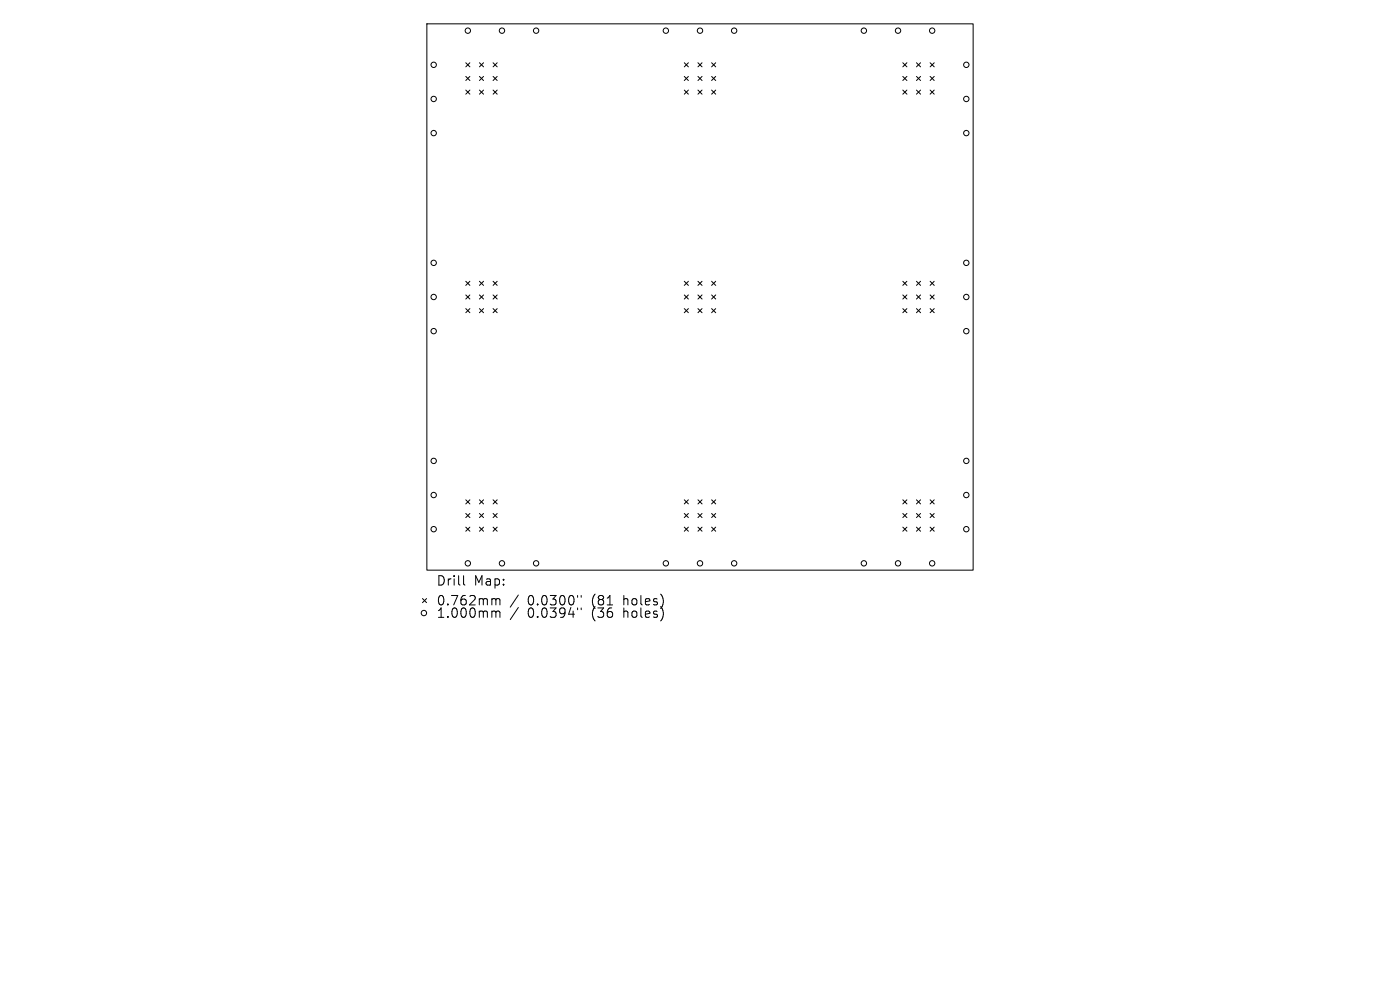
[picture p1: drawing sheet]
<svg xmlns="http://www.w3.org/2000/svg" width="297mm" height="210mm" viewBox="0 0 297 210" stroke-linecap="round" stroke-linejoin="round" font-family="sans-serif">
<defs><g id="words">
<g font-size="2.8">
<text x="92.5" y="124.5">Drill</text>
<text x="100.5" y="124.5">Map:</text>
<text x="92.5" y="128.7">0.762mm</text>
<text x="92.5" y="131.3">1.000mm</text>
<text x="111.9" y="128.7">0.0300&quot;</text>
<text x="111.9" y="131.3">0.0394&quot;</text>
<text x="125.7" y="128.7">(81</text>
<text x="125.7" y="131.3">(36</text>
<text x="132.5" y="128.7">holes)</text>
<text x="132.5" y="131.3">holes)</text>
</g>
</g></defs>
<g fill="none" stroke="#000" stroke-width=".21">
<path d="M90.6 5.1h115.8v115.8h-115.8zM98.8 13.3l.9 .9M98.8 16.2l.9 .9M98.8 19.1l.9 .9M99.7 13.3l-.9 .9M99.7 16.2l-.9 .9M99.7 19.1l-.9 .9M101.7 16.2l.9 .9M101.7 19.1l.9 .9M101.7 13.3l.9 .9M102.6 13.3l-.9 .9M102.6 16.2l-.9 .9"/>
<path d="M102.6 19.1l-.9 .9M104.6 19.1l.9 .9M104.6 16.2l.9 .9M104.6 13.3l.9 .9M105.5 13.3l-.9 .9M105.5 16.2l-.9 .9M105.5 19.1l-.9 .9M145.2 13.3l.8 .9M145.2 16.2l.8 .9M145.2 19.1l.8 .9M146 13.3l-.8 .9M146 19.1l-.8 .9"/>
<path d="M146 16.2l-.8 .9M148.1 16.2l.8 .9M148.1 19.1l.8 .9M148.1 13.3l.8 .9M148.9 16.2l-.8 .9M148.9 19.1l-.8 .9M148.9 13.3l-.8 .9M151 19.1l.8 .9M151 13.3l.8 .9M151 16.2l.8 .9M151.8 13.3l-.8 .9M151.8 16.2l-.8 .9"/>
<path d="M151.8 19.1l-.8 .9M191.5 13.3l.9 .9M191.5 16.2l.9 .9M191.5 19.1l.9 .9M192.4 13.3l-.9 .9M192.4 19.1l-.9 .9M192.4 16.2l-.9 .9M194.4 16.2l.9 .9M194.4 19.1l.9 .9M194.4 13.3l.9 .9M195.3 16.2l-.9 .9M195.3 19.1l-.9 .9"/>
<path d="M195.3 13.3l-.9 .9M197.3 19.1l.9 .9M197.3 16.2l.9 .9M197.3 13.3l.9 .9M198.2 13.3l-.9 .9M198.2 16.2l-.9 .9M198.2 19.1l-.9 .9M98.8 59.7l.9 .8M99.7 59.7l-.9 .8M101.7 59.7l.9 .8M102.6 59.7l-.9 .8M104.6 59.7l.9 .8"/>
<path d="M105.5 59.7l-.9 .8M145.2 59.7l.8 .8M146 59.7l-.8 .8M148.1 59.7l.8 .8M148.9 59.7l-.8 .8M151 59.7l.8 .8M151.8 59.7l-.8 .8M191.5 59.7l.9 .8M192.4 59.7l-.9 .8M194.4 59.7l.9 .8M195.3 59.7l-.9 .8M197.3 59.7l.9 .8"/>
<path d="M198.2 59.7l-.9 .8M98.8 62.6l.9 .8M98.8 65.5l.9 .8M99.7 62.6l-.9 .8M99.7 65.5l-.9 .8M101.7 62.6l.9 .8M101.7 65.5l.9 .8M102.6 62.6l-.9 .8M102.6 65.5l-.9 .8M104.6 65.5l.9 .8M104.6 62.6l.9 .8M105.5 62.6l-.9 .8"/>
<path d="M105.5 65.5l-.9 .8M145.2 62.6l.8 .8M145.2 65.5l.8 .8M146 62.6l-.8 .8M146 65.5l-.8 .8M148.1 62.6l.8 .8M148.1 65.5l.8 .8M148.9 62.6l-.8 .8M148.9 65.5l-.8 .8M151 65.5l.8 .8M151 62.6l.8 .8M151.8 65.5l-.8 .8"/>
<path d="M151.8 62.6l-.8 .8M191.5 62.6l.9 .8M191.5 65.5l.9 .8M192.4 65.5l-.9 .8M192.4 62.6l-.9 .8M194.4 62.6l.9 .8M194.4 65.5l.9 .8M195.3 62.6l-.9 .8M195.3 65.5l-.9 .8M197.3 65.5l.9 .8M197.3 62.6l.9 .8M198.2 62.6l-.9 .8"/>
<path d="M198.2 65.5l-.9 .8M98.8 106l.9 .9M98.8 108.9l.9 .9M98.8 111.8l.9 .9M99.7 106l-.9 .9M99.7 108.9l-.9 .9M99.7 111.8l-.9 .9M101.7 108.9l.9 .9M101.7 111.8l.9 .9M101.7 106l.9 .9M102.6 106l-.9 .9M102.6 108.9l-.9 .9"/>
<path d="M102.6 111.8l-.9 .9M104.6 111.8l.9 .9M104.6 106l.9 .9M104.6 108.9l.9 .9M105.5 106l-.9 .9M105.5 108.9l-.9 .9M105.5 111.8l-.9 .9M145.2 106l.8 .9M145.2 108.9l.8 .9M145.2 111.8l.8 .9M146 106l-.8 .9M146 108.9l-.8 .9"/>
<path d="M146 111.8l-.8 .9M148.1 108.9l.8 .9M148.1 111.8l.8 .9M148.1 106l.8 .9M148.9 106l-.8 .9M148.9 108.9l-.8 .9M148.9 111.8l-.8 .9M151 111.8l.8 .9M151 108.9l.8 .9M151 106l.8 .9M151.8 106l-.8 .9M151.8 108.9l-.8 .9"/>
<path d="M151.8 111.8l-.8 .9M191.5 106l.9 .9M191.5 108.9l.9 .9M191.5 111.8l.9 .9M192.4 106l-.9 .9M192.4 108.9l-.9 .9M192.4 111.8l-.9 .9M194.4 108.9l.9 .9M194.4 111.8l.9 .9M194.4 106l.9 .9M195.3 106l-.9 .9M195.3 108.9l-.9 .9"/>
<path d="M195.3 111.8l-.9 .9M197.3 111.8l.9 .9M197.3 108.9l.9 .9M197.3 106l.9 .9M198.2 106l-.9 .9M198.2 108.9l-.9 .9M198.2 111.8l-.9 .9M89.6 127l.9 .8M90.5 127l-.9 .8M98.3 122.1v1.7l.3 .3M104.6 127l.5 .1 .1 .2M104.6 129.6h.3l.3 .3"/>
<path d="M105.2 127.3l.3-.3 .5 .1 .1 1.2M105.2 127.3v1M105.2 129.9v1.1M105.2 129.9l.3-.3 .5 .1 .1 1.3M110 126.2l-1.8 2.6M110 128.9l-1.8 2.5M122.5 126.3v.4M122.5 129v.3M123.3 126.3v.4M123.3 129v.3"/>
<circle cx="92" cy="13.7" r=".57"/>
<circle cx="99.2" cy="6.5" r=".57"/>
<circle cx="106.5" cy="6.5" r=".57"/>
<circle cx="113.7" cy="6.5" r=".57"/>
<circle cx="141.3" cy="6.5" r=".57"/>
<circle cx="148.5" cy="6.5" r=".57"/>
<circle cx="155.7" cy="6.5" r=".57"/>
<circle cx="183.3" cy="6.5" r=".57"/>
<circle cx="190.5" cy="6.5" r=".57"/>
<circle cx="197.8" cy="6.5" r=".57"/>
<circle cx="205" cy="13.7" r=".57"/>
<circle cx="92" cy="21" r=".57"/>
<circle cx="92" cy="28.2" r=".57"/>
<circle cx="205" cy="21" r=".57"/>
<circle cx="205" cy="28.2" r=".57"/>
<circle cx="92" cy="55.8" r=".57"/>
<circle cx="205" cy="55.8" r=".57"/>
<circle cx="92" cy="63" r=".57"/>
<circle cx="92" cy="70.2" r=".57"/>
<circle cx="205" cy="63" r=".57"/>
<circle cx="205" cy="70.2" r=".57"/>
<circle cx="92" cy="97.8" r=".57"/>
<circle cx="205" cy="97.8" r=".57"/>
<circle cx="92" cy="105" r=".57"/>
<circle cx="92" cy="112.3" r=".57"/>
<circle cx="99.2" cy="119.5" r=".57"/>
<circle cx="106.5" cy="119.5" r=".57"/>
<circle cx="113.7" cy="119.5" r=".57"/>
<circle cx="141.3" cy="119.5" r=".57"/>
<circle cx="148.5" cy="119.5" r=".57"/>
<circle cx="155.7" cy="119.5" r=".57"/>
<circle cx="183.3" cy="119.5" r=".57"/>
<circle cx="190.5" cy="119.5" r=".57"/>
<circle cx="197.8" cy="119.5" r=".57"/>
<circle cx="205" cy="105" r=".57"/>
<circle cx="205" cy="112.3" r=".57"/>
<circle cx="89.9" cy="130" r=".57"/>
</g>
<use href="#words"/>
</svg>
